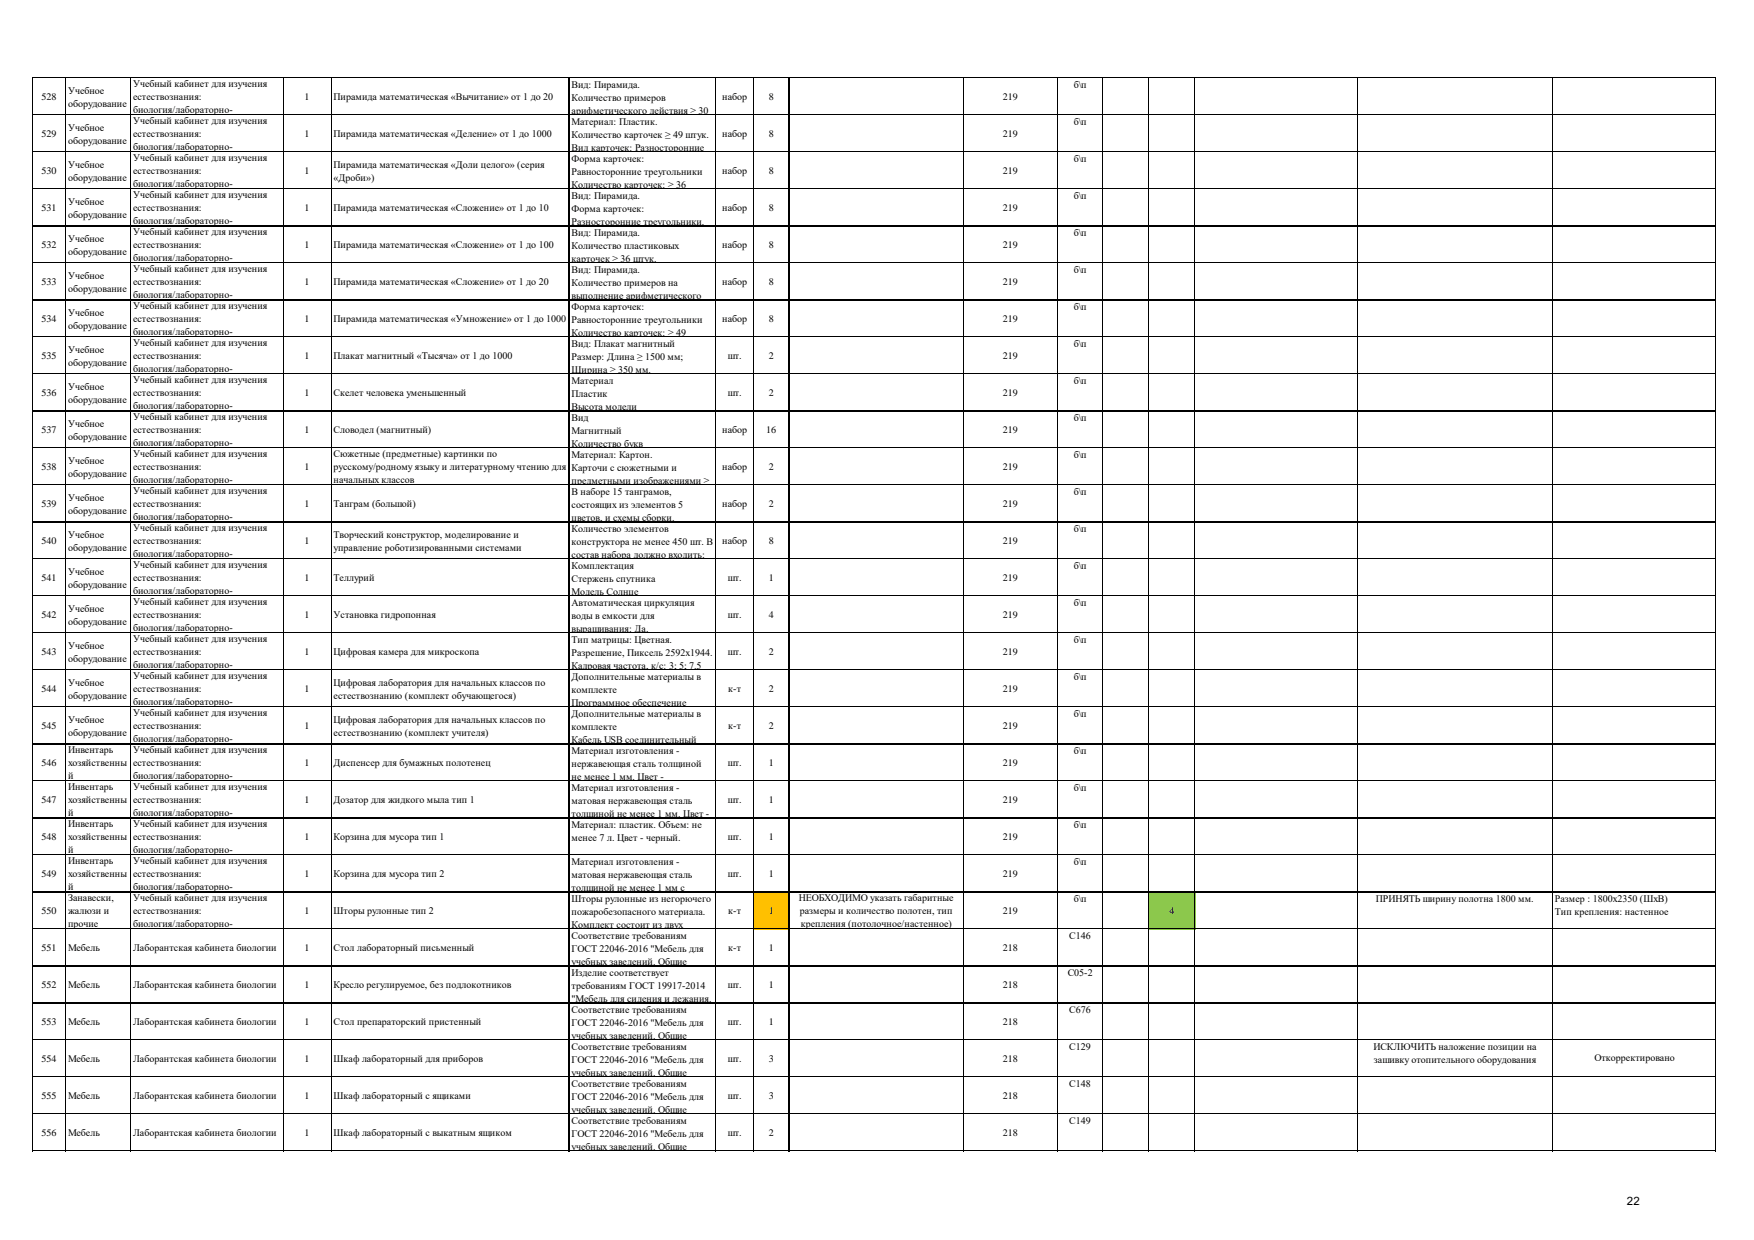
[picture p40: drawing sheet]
<svg xmlns="http://www.w3.org/2000/svg" width="297mm" height="210mm" viewBox="0 0 297 210" stroke-linecap="round" stroke-linejoin="round" font-family="sans-serif">
<defs><g id="words">
<text font-size="1.9" x="275.5" y="204">22</text>
<g font-size="1.7">
<text x="7" y="16.9">528</text>
<text x="11.5" y="15.8">Учебное</text>
<text x="22.5" y="14.7">Учебный кабинет для изучения</text>
<text x="22.5" y="16.9">естествознания:</text>
<text x="51.6" y="16.9">1</text>
<text x="56.5" y="16.9">Пирамида математическая «Вычитание» от 1 до 20</text>
<text x="96.8" y="14.9">Вид: Пирамида.</text>
<text x="96.8" y="17.1">Количество примеров</text>
<text x="122.3" y="16.9">набор</text>
<text x="130.2" y="16.9">8</text>
<text x="169.8" y="16.9">219</text>
<text x="181.8" y="14.9">б\п</text>
<text x="7" y="23.2">529</text>
<text x="11.5" y="18">оборудование</text>
<text x="11.5" y="22.1">Учебное</text>
<text x="22.5" y="19.1">биология/лабораторно-</text>
<text x="22.5" y="21">Учебный кабинет для изучения</text>
<text x="22.5" y="23.2">естествознания:</text>
<text x="51.6" y="23.2">1</text>
<text x="56.5" y="23.2">Пирамида математическая «Деление» от 1 до 1000</text>
<text x="96.8" y="19.3">арифметического действия ≥ 30</text>
<text x="96.8" y="21.2">Материал: Пластик.</text>
<text x="96.8" y="23.4">Количество карточек ≥ 49 штук.</text>
<text x="122.3" y="23.2">набор</text>
<text x="130.2" y="23.2">8</text>
<text x="169.8" y="23.2">219</text>
<text x="181.8" y="21.2">б\п</text>
<text x="7" y="29.5">530</text>
<text x="11.5" y="24.3">оборудование</text>
<text x="11.5" y="28.4">Учебное</text>
<text x="22.5" y="25.4">биология/лабораторно-</text>
<text x="22.5" y="27.3">Учебный кабинет для изучения</text>
<text x="22.5" y="29.5">естествознания:</text>
<text x="51.6" y="29.5">1</text>
<text x="56.5" y="28.4">Пирамида математическая «Доли целого» (серия</text>
<text x="96.8" y="25.6">Вид карточек: Разносторонние</text>
<text x="96.8" y="27.4">Форма карточек:</text>
<text x="96.8" y="29.7">Равносторонние треугольники</text>
<text x="122.3" y="29.5">набор</text>
<text x="130.2" y="29.5">8</text>
<text x="169.8" y="29.5">219</text>
<text x="181.8" y="27.4">б\п</text>
<text x="7" y="35.7">531</text>
<text x="11.5" y="30.6">оборудование</text>
<text x="11.5" y="34.6">Учебное</text>
<text x="22.5" y="31.7">биология/лабораторно-</text>
<text x="22.5" y="33.5">Учебный кабинет для изучения</text>
<text x="22.5" y="35.7">естествознания:</text>
<text x="51.6" y="35.7">1</text>
<text x="56.5" y="30.6">«Дроби»)</text>
<text x="56.5" y="35.7">Пирамида математическая «Сложение» от 1 до 10</text>
<text x="96.8" y="31.9">Количество карточек: ≥ 36</text>
<text x="96.8" y="33.7">Вид: Пирамида.</text>
<text x="96.8" y="35.9">Форма карточек:</text>
<text x="122.3" y="35.7">набор</text>
<text x="130.2" y="35.7">8</text>
<text x="169.8" y="35.7">219</text>
<text x="181.8" y="33.7">б\п</text>
<text x="11.5" y="36.8">оборудование</text>
<text x="11.5" y="40.9">Учебное</text>
<text x="22.5" y="37.9">биология/лабораторно-</text>
<text x="22.5" y="39.8">Учебный кабинет для изучения</text>
<text x="96.8" y="38.1">Разносторонние треугольники.</text>
<text x="96.8" y="40">Вид: Пирамида.</text>
<text x="181.8" y="40">б\п</text>
<text x="7" y="42">532</text>
<text x="11.5" y="43.1">оборудование</text>
<text x="11.5" y="47.2">Учебное</text>
<text x="22.5" y="42">естествознания:</text>
<text x="22.5" y="44.2">биология/лабораторно-</text>
<text x="22.5" y="46.1">Учебный кабинет для изучения</text>
<text x="51.6" y="42">1</text>
<text x="56.5" y="42">Пирамида математическая «Сложение» от 1 до 100</text>
<text x="96.8" y="42.2">Количество пластиковых</text>
<text x="96.8" y="44.4">карточек ≥ 36 штук.</text>
<text x="96.8" y="46.3">Вид: Пирамида.</text>
<text x="122.3" y="42">набор</text>
<text x="130.2" y="42">8</text>
<text x="169.8" y="42">219</text>
<text x="181.8" y="46.3">б\п</text>
<text x="7" y="48.3">533</text>
<text x="11.5" y="49.4">оборудование</text>
<text x="11.5" y="53.4">Учебное</text>
<text x="22.5" y="48.3">естествознания:</text>
<text x="22.5" y="50.5">биология/лабораторно-</text>
<text x="22.5" y="52.3">Учебный кабинет для изучения</text>
<text x="51.6" y="48.3">1</text>
<text x="56.5" y="48.3">Пирамида математическая «Сложение» от 1 до 20</text>
<text x="96.8" y="48.5">Количество примеров на</text>
<text x="96.8" y="50.7">выполнение арифметического</text>
<text x="96.8" y="52.5">Форма карточек:</text>
<text x="122.3" y="48.3">набор</text>
<text x="130.2" y="48.3">8</text>
<text x="169.8" y="48.3">219</text>
<text x="181.8" y="52.5">б\п</text>
<text x="7" y="54.6">534</text>
<text x="11.5" y="55.7">оборудование</text>
<text x="11.5" y="59.7">Учебное</text>
<text x="22.5" y="54.6">естествознания:</text>
<text x="22.5" y="56.8">биология/лабораторно-</text>
<text x="22.5" y="58.6">Учебный кабинет для изучения</text>
<text x="51.6" y="54.6">1</text>
<text x="56.5" y="54.6">Пирамида математическая «Умножение» от 1 до 1000</text>
<text x="96.8" y="54.7">Равносторонние треугольники</text>
<text x="96.8" y="56.9">Количество карточек: ≥ 49</text>
<text x="96.8" y="58.8">Вид: Плакат магнитный</text>
<text x="122.3" y="54.6">набор</text>
<text x="130.2" y="54.6">8</text>
<text x="169.8" y="54.6">219</text>
<text x="181.8" y="58.8">б\п</text>
<text x="7" y="60.8">535</text>
<text x="11.5" y="61.9">оборудование</text>
<text x="11.5" y="66">Учебное</text>
<text x="22.5" y="60.8">естествознания:</text>
<text x="22.5" y="63">биология/лабораторно-</text>
<text x="22.5" y="64.9">Учебный кабинет для изучения</text>
<text x="51.6" y="60.8">1</text>
<text x="56.5" y="60.8">Плакат магнитный «Тысяча» от 1 до 1000</text>
<text x="96.8" y="61">Размер: Длина ≥ 1500 мм;</text>
<text x="96.8" y="63.2">Ширина ≥ 350 мм.</text>
<text x="96.8" y="65.1">Материал</text>
<text x="123.2" y="60.8">шт.</text>
<text x="130.2" y="60.8">2</text>
<text x="169.8" y="60.8">219</text>
<text x="181.8" y="65.1">б\п</text>
<text x="7" y="67.1">536</text>
<text x="11.5" y="68.2">оборудование</text>
<text x="22.5" y="67.1">естествознания:</text>
<text x="22.5" y="69.3">биология/лабораторно-</text>
<text x="22.5" y="71.2">Учебный кабинет для изучения</text>
<text x="51.6" y="67.1">1</text>
<text x="56.5" y="67.1">Скелет человека уменьшенный</text>
<text x="96.8" y="67.3">Пластик</text>
<text x="96.8" y="69.5">Высота модели</text>
<text x="96.8" y="71.3">Вид</text>
<text x="123.2" y="67.1">шт.</text>
<text x="130.2" y="67.1">2</text>
<text x="169.8" y="67.1">219</text>
<text x="181.8" y="71.3">б\п</text>
<text x="7" y="73.4">537</text>
<text x="11.5" y="72.3">Учебное</text>
<text x="11.5" y="74.5">оборудование</text>
<text x="22.5" y="73.4">естествознания:</text>
<text x="22.5" y="75.6">биология/лабораторно-</text>
<text x="22.5" y="77.4">Учебный кабинет для изучения</text>
<text x="51.6" y="73.4">1</text>
<text x="56.5" y="73.4">Словодел (магнитный)</text>
<text x="56.5" y="77.4">Сюжетные (предметные) картинки по</text>
<text x="96.8" y="73.5">Магнитный</text>
<text x="96.8" y="75.7">Количество букв</text>
<text x="96.8" y="77.6">Материал: Картон.</text>
<text x="122.3" y="73.4">набор</text>
<text x="129.7" y="73.4">16</text>
<text x="169.8" y="73.4">219</text>
<text x="181.8" y="77.6">б\п</text>
<text x="7" y="79.6">538</text>
<text x="11.5" y="78.5">Учебное</text>
<text x="11.5" y="80.7">оборудование</text>
<text x="22.5" y="79.6">естествознания:</text>
<text x="22.5" y="81.8">биология/лабораторно-</text>
<text x="22.5" y="83.7">Учебный кабинет для изучения</text>
<text x="51.6" y="79.6">1</text>
<text x="56.5" y="79.6">русскому/родному языку и литературному чтению для</text>
<text x="56.5" y="81.8">начальных классов</text>
<text x="96.8" y="79.8">Карточи с сюжетными и</text>
<text x="96.8" y="82">предметными изображениями ≥</text>
<text x="96.8" y="83.9">В наборе 15 танграмов,</text>
<text x="122.3" y="79.6">набор</text>
<text x="130.2" y="79.6">2</text>
<text x="169.8" y="79.6">219</text>
<text x="181.8" y="83.9">б\п</text>
<text x="7" y="85.9">539</text>
<text x="11.5" y="84.8">Учебное</text>
<text x="11.5" y="87">оборудование</text>
<text x="22.5" y="85.9">естествознания:</text>
<text x="22.5" y="88.1">биология/лабораторно-</text>
<text x="22.5" y="90">Учебный кабинет для изучения</text>
<text x="51.6" y="85.9">1</text>
<text x="56.5" y="85.9">Танграм (большой)</text>
<text x="96.8" y="86.1">состоящих из элементов 5</text>
<text x="96.8" y="88.3">цветов, и схемы сборки.</text>
<text x="122.3" y="85.9">набор</text>
<text x="130.2" y="85.9">2</text>
<text x="169.8" y="85.9">219</text>
<text x="7" y="92.2">540</text>
<text x="11.5" y="91.1">Учебное</text>
<text x="11.5" y="93.3">оборудование</text>
<text x="22.5" y="92.2">естествознания:</text>
<text x="22.5" y="94.4">биология/лабораторно-</text>
<text x="51.6" y="92.2">1</text>
<text x="56.5" y="91.1">Творческий конструктор, моделирование и</text>
<text x="56.5" y="93.3">управление роботизированными системами</text>
<text x="96.8" y="90.1">Количество элементов</text>
<text x="96.8" y="92.3">конструктора не менее 450 шт. В</text>
<text x="96.8" y="94.5">состав набора должно входить:</text>
<text x="122.3" y="92.2">набор</text>
<text x="130.2" y="92.2">8</text>
<text x="169.8" y="92.2">219</text>
<text x="181.8" y="90.1">б\п</text>
<text x="7" y="98.4">541</text>
<text x="11.5" y="97.3">Учебное</text>
<text x="11.5" y="99.5">оборудование</text>
<text x="22.5" y="96.2">Учебный кабинет для изучения</text>
<text x="22.5" y="98.4">естествознания:</text>
<text x="22.5" y="100.6">биология/лабораторно-</text>
<text x="51.6" y="98.4">1</text>
<text x="56.5" y="98.4">Теллурий</text>
<text x="96.8" y="96.4">Комплектация</text>
<text x="96.8" y="98.6">Стержень спутника</text>
<text x="96.8" y="100.8">Модель Солнце</text>
<text x="123.2" y="98.4">шт.</text>
<text x="130.2" y="98.4">1</text>
<text x="169.8" y="98.4">219</text>
<text x="181.8" y="96.4">б\п</text>
<text x="7" y="104.7">542</text>
<text x="11.5" y="103.6">Учебное</text>
<text x="11.5" y="105.8">оборудование</text>
<text x="22.5" y="102.5">Учебный кабинет для изучения</text>
<text x="22.5" y="104.7">естествознания:</text>
<text x="22.5" y="106.9">биология/лабораторно-</text>
<text x="51.6" y="104.7">1</text>
<text x="56.5" y="104.7">Установка гидропонная</text>
<text x="96.8" y="102.7">Автоматическая циркуляция</text>
<text x="96.8" y="104.9">воды в емкости для</text>
<text x="96.8" y="107.1">выращивания: Да.</text>
<text x="123.2" y="104.7">шт.</text>
<text x="130.2" y="104.7">4</text>
<text x="169.8" y="104.7">219</text>
<text x="181.8" y="102.7">б\п</text>
<text x="7" y="111">543</text>
<text x="11.5" y="109.9">Учебное</text>
<text x="11.5" y="112.1">оборудование</text>
<text x="22.5" y="108.8">Учебный кабинет для изучения</text>
<text x="22.5" y="111">естествознания:</text>
<text x="22.5" y="113.2">биология/лабораторно-</text>
<text x="51.6" y="111">1</text>
<text x="56.5" y="111">Цифровая камера для микроскопа</text>
<text x="96.8" y="108.9">Тип матрицы: Цветная.</text>
<text x="96.8" y="111.1">Разрешение, Пиксель 2592x1944.</text>
<text x="96.8" y="113.3">Кадровая частота, к/с: 3; 5; 7.5</text>
<text x="123.2" y="111">шт.</text>
<text x="130.2" y="111">2</text>
<text x="169.8" y="111">219</text>
<text x="181.8" y="108.9">б\п</text>
<text x="7" y="117.2">544</text>
<text x="11.5" y="116.1">Учебное</text>
<text x="11.5" y="118.3">оборудование</text>
<text x="22.5" y="115">Учебный кабинет для изучения</text>
<text x="22.5" y="117.2">естествознания:</text>
<text x="22.5" y="119.4">биология/лабораторно-</text>
<text x="51.6" y="117.2">1</text>
<text x="56.5" y="116.1">Цифровая лаборатория для начальных классов по</text>
<text x="56.5" y="118.3">естествознанию (комплект обучающегося)</text>
<text x="96.8" y="115.2">Дополнительные материалы в</text>
<text x="96.8" y="117.4">комплекте</text>
<text x="96.8" y="119.6">Программное обеспечение</text>
<text x="123.3" y="117.2">к-т</text>
<text x="130.2" y="117.2">2</text>
<text x="169.8" y="117.2">219</text>
<text x="181.8" y="115.2">б\п</text>
<text x="7" y="123.5">545</text>
<text x="11.5" y="122.4">Учебное</text>
<text x="11.5" y="124.6">оборудование</text>
<text x="22.5" y="121.3">Учебный кабинет для изучения</text>
<text x="22.5" y="123.5">естествознания:</text>
<text x="22.5" y="125.7">биология/лабораторно-</text>
<text x="51.6" y="123.5">1</text>
<text x="56.5" y="122.4">Цифровая лаборатория для начальных классов по</text>
<text x="56.5" y="124.6">естествознанию (комплект учителя)</text>
<text x="96.8" y="121.5">Дополнительные материалы в</text>
<text x="96.8" y="123.7">комплекте</text>
<text x="96.8" y="125.9">Кабель USB соединительный</text>
<text x="123.3" y="123.5">к-т</text>
<text x="130.2" y="123.5">2</text>
<text x="169.8" y="123.5">219</text>
<text x="181.8" y="121.5">б\п</text>
<text x="7" y="129.8">546</text>
<text x="11.5" y="127.6">Инвентарь</text>
<text x="11.5" y="129.8">хозяйственны</text>
<text x="11.5" y="132">й</text>
<text x="22.5" y="127.6">Учебный кабинет для изучения</text>
<text x="22.5" y="129.8">естествознания:</text>
<text x="22.5" y="132">биология/лабораторно-</text>
<text x="51.6" y="129.8">1</text>
<text x="56.5" y="129.8">Диспенсер для бумажных полотенец</text>
<text x="96.8" y="127.7">Материал изготовления -</text>
<text x="96.8" y="129.9">нержавеющая сталь толщиной</text>
<text x="123.2" y="129.8">шт.</text>
<text x="130.2" y="129.8">1</text>
<text x="169.8" y="129.8">219</text>
<text x="181.8" y="127.7">б\п</text>
<text x="7" y="136">547</text>
<text x="11.5" y="133.8">Инвентарь</text>
<text x="11.5" y="136">хозяйственны</text>
<text x="22.5" y="133.8">Учебный кабинет для изучения</text>
<text x="22.5" y="136">естествознания:</text>
<text x="51.6" y="136">1</text>
<text x="56.5" y="136">Дозатор для жидкого мыла тип 1</text>
<text x="96.8" y="132.1">не менее 1 мм. Цвет -</text>
<text x="96.8" y="134">Материал изготовления -</text>
<text x="96.8" y="136.2">матовая нержавеющая сталь</text>
<text x="123.2" y="136">шт.</text>
<text x="130.2" y="136">1</text>
<text x="169.8" y="136">219</text>
<text x="181.8" y="134">б\п</text>
<text x="7" y="142.3">548</text>
<text x="11.5" y="138.2">й</text>
<text x="11.5" y="140.1">Инвентарь</text>
<text x="11.5" y="142.3">хозяйственны</text>
<text x="22.5" y="138.2">биология/лабораторно-</text>
<text x="22.5" y="140.1">Учебный кабинет для изучения</text>
<text x="22.5" y="142.3">естествознания:</text>
<text x="51.6" y="142.3">1</text>
<text x="56.5" y="142.3">Корзина для мусора тип 1</text>
<text x="96.8" y="138.4">толщиной не менее 1 мм. Цвет -</text>
<text x="96.8" y="140.3">Материал: пластик. Объем: не</text>
<text x="96.8" y="142.5">менее 7 л. Цвет - черный.</text>
<text x="123.2" y="142.3">шт.</text>
<text x="130.2" y="142.3">1</text>
<text x="169.8" y="142.3">219</text>
<text x="181.8" y="140.3">б\п</text>
<text x="7" y="148.6">549</text>
<text x="11.5" y="144.5">й</text>
<text x="11.5" y="146.4">Инвентарь</text>
<text x="11.5" y="148.6">хозяйственны</text>
<text x="22.5" y="144.5">биология/лабораторно-</text>
<text x="22.5" y="146.4">Учебный кабинет для изучения</text>
<text x="22.5" y="148.6">естествознания:</text>
<text x="51.6" y="148.6">1</text>
<text x="56.5" y="148.6">Корзина для мусора тип 2</text>
<text x="96.8" y="146.5">Материал изготовления -</text>
<text x="96.8" y="148.7">матовая нержавеющая сталь</text>
<text x="123.2" y="148.6">шт.</text>
<text x="130.2" y="148.6">1</text>
<text x="169.8" y="148.6">219</text>
<text x="181.8" y="146.5">б\п</text>
<text x="7" y="154.8">550</text>
<text x="11.5" y="150.8">й</text>
<text x="11.5" y="152.6">Занавески,</text>
<text x="11.5" y="154.8">жалюзи и</text>
<text x="22.5" y="150.8">биология/лабораторно-</text>
<text x="22.5" y="152.6">Учебный кабинет для изучения</text>
<text x="22.5" y="154.8">естествознания:</text>
<text x="51.6" y="154.8">1</text>
<text x="56.5" y="154.8">Шторы рулонные тип 2</text>
<text x="96.8" y="150.9">толщиной не менее 1 мм с</text>
<text x="96.8" y="152.8">Шторы рулонные из негорючего</text>
<text x="96.8" y="155">пожаробезопасного материала.</text>
<text x="123.3" y="154.8">к-т</text>
<text x="130.2" y="154.8">1</text>
<text x="135.2" y="152.6">НЕОБХОДИМО указать габаритные</text>
<text x="135.4" y="154.8">размеры и количество полотен, тип</text>
<text x="169.8" y="154.8">219</text>
<text x="181.8" y="152.8">б\п</text>
<text x="198" y="154.8">4</text>
<text x="233" y="152.8">ПРИНЯТЬ ширину полотна 1800 мм.</text>
<text x="263.3" y="152.8">Размер : 1800х2350 (ШхВ)</text>
<text x="263.3" y="155">Тип крепления: настенное</text>
<text x="7" y="161.1">551</text>
<text x="11.5" y="157">прочие</text>
<text x="11.5" y="161.1">Мебель</text>
<text x="22.5" y="157">биология/лабораторно-</text>
<text x="22.5" y="161.1">Лаборантская кабинета биологии</text>
<text x="51.6" y="161.1">1</text>
<text x="56.5" y="161.1">Стол лабораторный письменный</text>
<text x="96.8" y="157.2">Комплект состоит из двух</text>
<text x="96.8" y="159.1">Соответствие требованиям</text>
<text x="96.8" y="161.3">ГОСТ 22046-2016 &quot;Мебель для</text>
<text x="123.3" y="161.1">к-т</text>
<text x="130.2" y="161.1">1</text>
<text x="135.6" y="157">крепления (потолочное/настенное)</text>
<text x="169.8" y="161.1">218</text>
<text x="181.1" y="159.1">С146</text>
<text x="7" y="167.4">552</text>
<text x="11.5" y="167.4">Мебель</text>
<text x="22.5" y="167.4">Лаборантская кабинета биологии</text>
<text x="51.6" y="167.4">1</text>
<text x="56.5" y="167.4">Кресло регулируемое, без подлокотников</text>
<text x="96.8" y="163.5">учебных заведений. Общие</text>
<text x="96.8" y="165.3">Изделие соответствует</text>
<text x="96.8" y="167.5">требованиям ГОСТ 19917-2014</text>
<text x="123.2" y="167.4">шт.</text>
<text x="130.2" y="167.4">1</text>
<text x="169.8" y="167.4">218</text>
<text x="180.8" y="165.3">С05-2</text>
<text x="7" y="173.6">553</text>
<text x="11.5" y="173.6">Мебель</text>
<text x="22.5" y="173.6">Лаборантская кабинета биологии</text>
<text x="51.6" y="173.6">1</text>
<text x="56.5" y="173.6">Стол препараторский пристенный</text>
<text x="96.8" y="169.7">&quot;Мебель для сидения и лежания.</text>
<text x="96.8" y="171.6">Соответствие требованиям</text>
<text x="96.8" y="173.8">ГОСТ 22046-2016 &quot;Мебель для</text>
<text x="123.2" y="173.6">шт.</text>
<text x="130.2" y="173.6">1</text>
<text x="169.8" y="173.6">218</text>
<text x="181.1" y="171.6">С676</text>
<text x="7" y="179.9">554</text>
<text x="11.5" y="179.9">Мебель</text>
<text x="22.5" y="179.9">Лаборантская кабинета биологии</text>
<text x="51.6" y="179.9">1</text>
<text x="56.5" y="179.9">Шкаф лабораторный для приборов</text>
<text x="96.8" y="176">учебных заведений. Общие</text>
<text x="96.8" y="177.9">Cоответствие требованиям</text>
<text x="123.2" y="179.9">шт.</text>
<text x="130.2" y="179.9">3</text>
<text x="169.8" y="179.9">218</text>
<text x="181.1" y="177.9">С129</text>
<text x="232.6" y="177.9">ИСКЛЮЧИТЬ наложение позиции на</text>
<text x="270" y="179.7">Откорректировано</text>
<text x="96.8" y="180.1">ГОСТ 22046-2016 &quot;Мебель для</text>
<text x="96.8" y="182.3">учебных заведений. Общие</text>
<text x="96.8" y="184.1">Cоответствие требованиям</text>
<text x="181.1" y="184.1">С148</text>
<text x="232.6" y="180.1">зашивку отопительного оборудования</text>
<text x="7" y="186.2">555</text>
<text x="11.5" y="186.2">Мебель</text>
<text x="22.5" y="186.2">Лаборантская кабинета биологии</text>
<text x="51.6" y="186.2">1</text>
<text x="56.5" y="186.2">Шкаф лабораторный с ящиками</text>
<text x="96.8" y="186.3">ГОСТ 22046-2016 &quot;Мебель для</text>
<text x="96.8" y="188.5">учебных заведений. Общие</text>
<text x="96.8" y="190.4">Cоответствие требованиям</text>
<text x="123.2" y="186.2">шт.</text>
<text x="130.2" y="186.2">3</text>
<text x="169.8" y="186.2">218</text>
<text x="181.1" y="190.4">С149</text>
<text x="7" y="192.4">556</text>
<text x="11.5" y="192.4">Мебель</text>
<text x="22.5" y="192.4">Лаборантская кабинета биологии</text>
<text x="51.6" y="192.4">1</text>
<text x="56.5" y="192.4">Шкаф лабораторный с выкатным ящиком</text>
<text x="96.8" y="192.6">ГОСТ 22046-2016 &quot;Мебель для</text>
<text x="96.8" y="194.8">учебных заведений. Общие</text>
<text x="123.2" y="192.4">шт.</text>
<text x="130.2" y="192.4">2</text>
<text x="169.8" y="192.4">218</text>
</g>
</g></defs>
<path d="M127.5 151h6.1v6.4h-6.1z" fill-rule="evenodd" fill="#ffc000"/>
<path d="M194.5 151h7.9v6.4h-7.9z" fill-rule="evenodd" fill="#92d050"/>
<g fill="none" stroke="#000" stroke-width=".17">
<path d="M5.5 13v182M5.6 13.1h284.9M5.6 19.4h284.9M11.1 13.2v181.8M22.1 13.2v181.8M47.9 13.2v181.8M56.1 13.2v181.8M96.4 13.2v181.8M121.2 13.2v181.8M127.5 13.2v181.8M133.6 13.2v181.8M163.1 13.2v181.8"/>
<path d="M179 13.2v181.8M186.7 13.2v181.8M194.5 13.2v181.8M202.3 13.2v181.8M229.9 13.2v181.8M262.9 13.2v181.8M290.4 13.2v181.8M5.6 25.7h284.9M5.6 31.9h284.9M5.6 38.2h284.9M5.6 44.5h284.9M5.6 50.7h284.9"/>
<path d="M5.6 57h284.9M5.6 63.3h284.9M5.6 69.5h284.9M5.6 75.8h284.9M5.6 82.1h284.9M5.6 88.3h284.9M5.6 94.6h284.9M5.6 100.9h284.9M5.6 107.1h284.9M5.6 113.4h284.9M5.6 119.7h284.9M5.6 125.9h284.9"/>
<path d="M5.6 132.2h284.9M5.6 138.5h284.9M5.6 144.8h284.9M5.6 151h284.9M5.6 157.3h284.9M5.6 163.6h284.9M5.6 169.8h284.9M5.6 176.1h284.9M5.6 182.4h284.9M5.6 188.6h284.9M5.6 194.9h284.9"/>
</g>
<use href="#words"/>
</svg>
